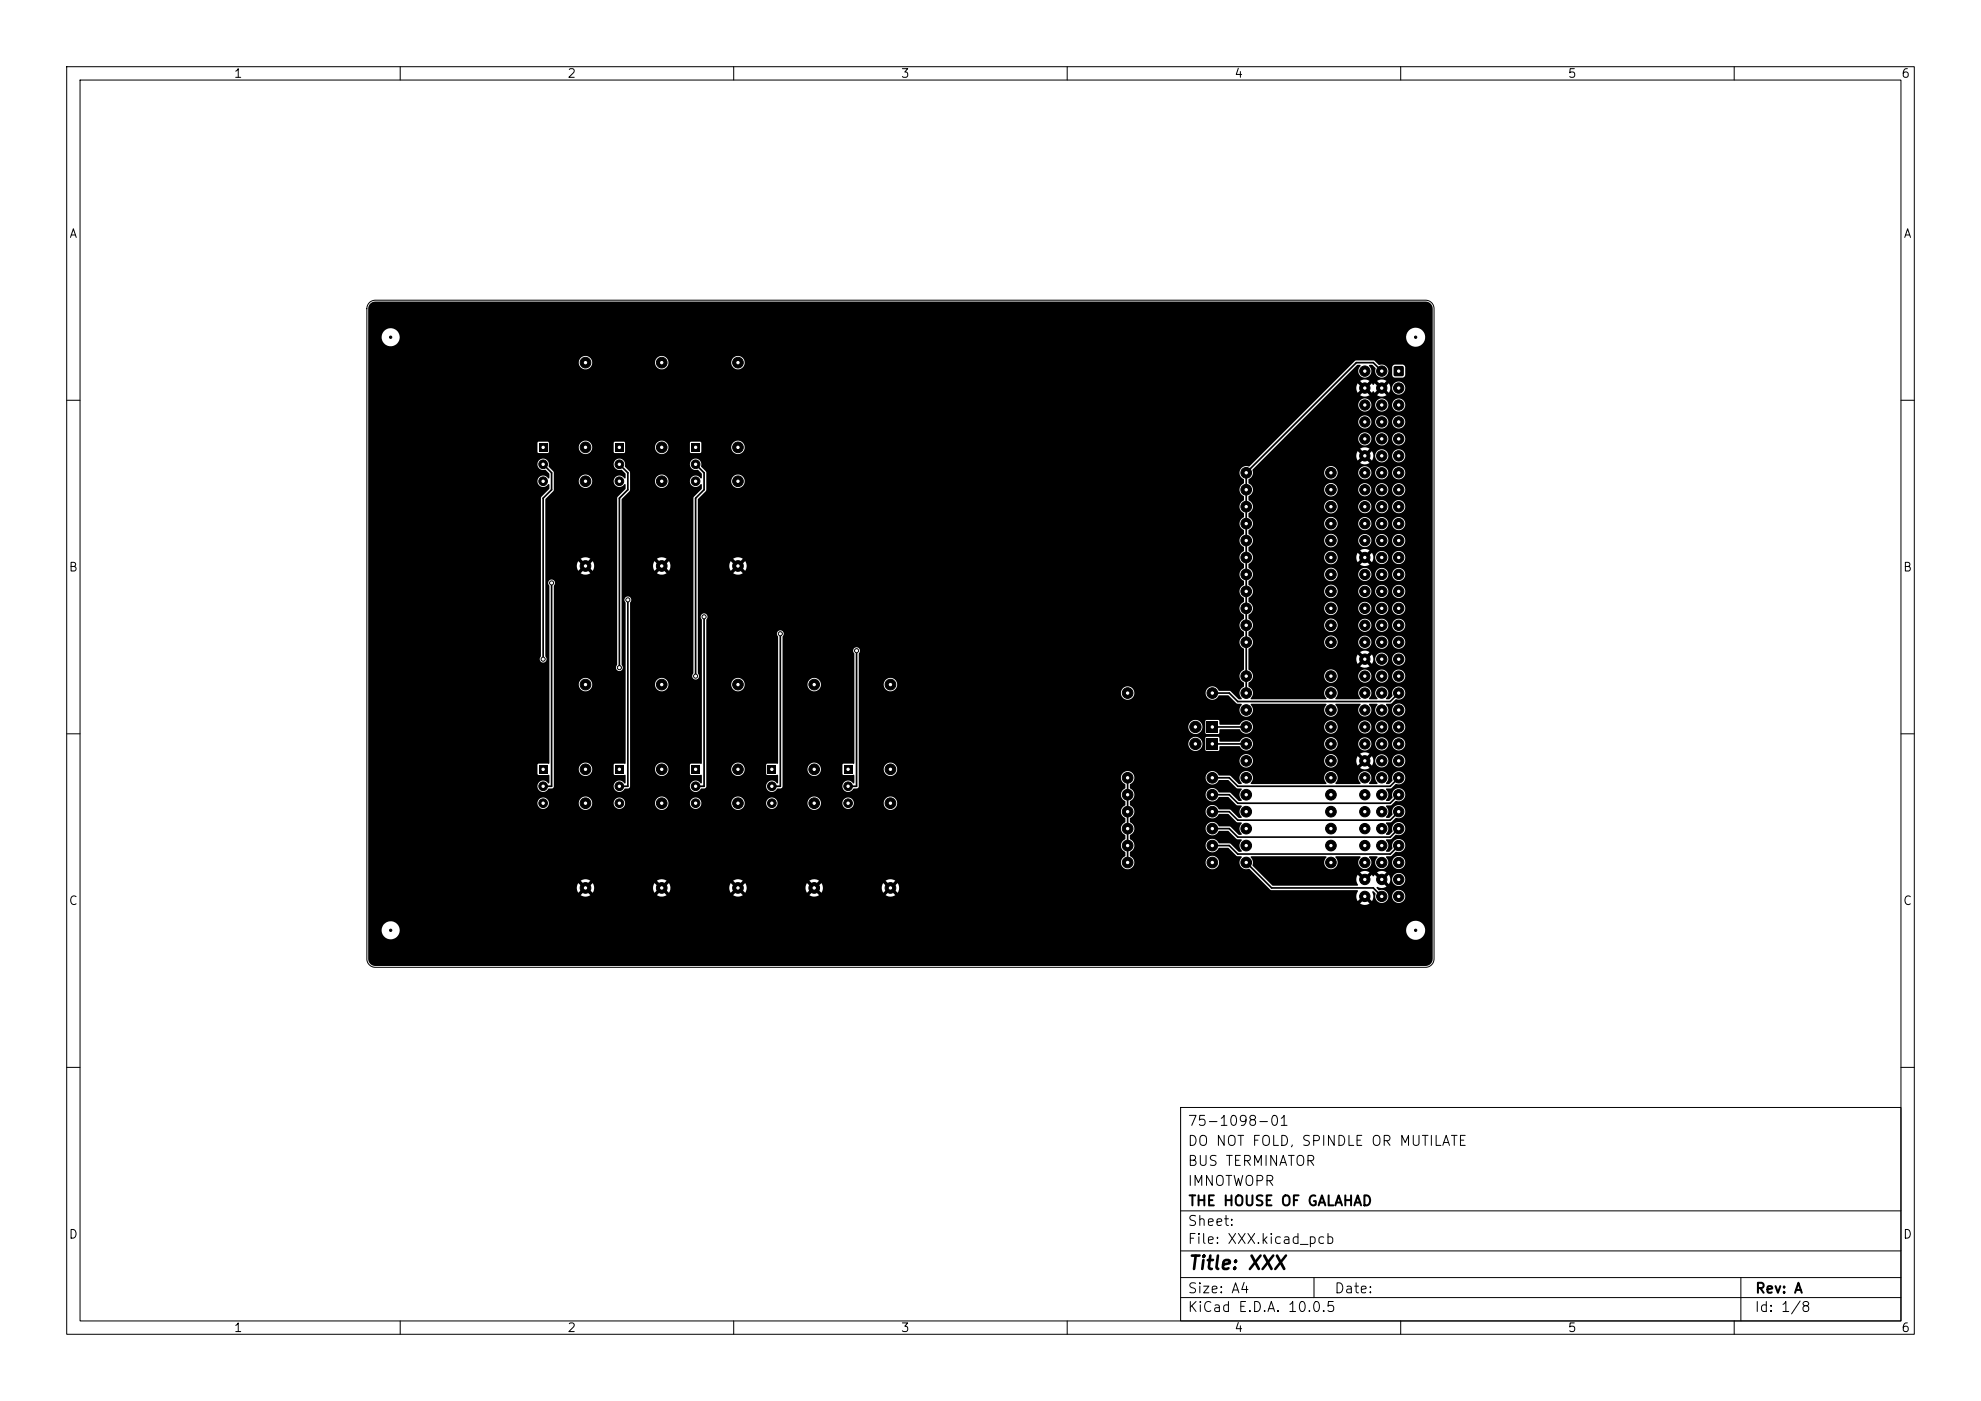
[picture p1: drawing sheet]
<svg xmlns="http://www.w3.org/2000/svg" width="297mm" height="210mm" viewBox="0 0 297 210" stroke-linecap="round" stroke-linejoin="round" font-family="sans-serif">
<defs><g id="words">
<text font-size="2" x="178" y="190.8">Title: XXX</text>
<g font-size="1.5">
<text x="178" y="172.1">DO NOT FOLD, SPINDLE OR MUTILATE</text>
<text x="178" y="169.1">75-1098-01</text>
<text x="178" y="178.1">IMNOTWOPR</text>
<text x="178" y="175.1">BUS TERMINATOR</text>
<text x="178" y="184.1">Sheet:</text>
<text x="178" y="181.1">THE HOUSE OF GALAHAD</text>
<text x="178" y="186.8">File: XXX.kicad_pcb</text>
<text x="178" y="197">KiCad E.D.A. 10.0.5</text>
<text x="178" y="194.2">Size: A4</text>
<text x="200" y="194.2">Date:</text>
<text x="263" y="197">Id: 1/8</text>
<text x="263" y="194.2">Rev: A</text>
</g>
<g font-size="1.3">
<text x="35" y="12">1</text>
<text x="85" y="12">2</text>
<text x="135" y="12">3</text>
<text x="185" y="12">4</text>
<text x="235" y="12">5</text>
<text x="285" y="12">6</text>
<text x="10.3" y="36">A</text>
<text x="285.3" y="36">A</text>
<text x="10.2" y="86">B</text>
<text x="285.2" y="86">B</text>
<text x="10.2" y="136">C</text>
<text x="285.2" y="136">C</text>
<text x="10.2" y="186">D</text>
<text x="285.2" y="186">D</text>
<text x="35" y="200">1</text>
<text x="85" y="200">2</text>
<text x="135" y="200">3</text>
<text x="185" y="200">4</text>
<text x="235" y="200">5</text>
<text x="285" y="200">6</text>
</g>
</g></defs>
<g fill="none" stroke="#000" stroke-width=".15">
<path d="M10 10h277v190h-277zM12 12h273v186h-273zM60 10v2M110 10v2M160 10v2M210 10v2M260 10v2M55.4 45.4l.3-.3 .6-.1h157.4a1.27 1.27 0 0 1 1.3 1.3v97.4a1.27 1.27 0 0 1-1.3 1.3h-157.4a1.27 1.27 0 0 1-1.3-1.3v-97.4l.1-.6zM10 60h2M285 60h2M10 110h2M285 110h2"/>
<path d="M10 160h2M177 166h108v32h-108zM285 160h2M60 198v2M110 198v2M160 198v2M177 194.5h108M177 191.5h108M177 187.5h108M177 181.5h108M197 191.5v3M210 198v2"/>
<path d="M260 198v2M261 191.5v6.5"/>
</g>
<g fill="#000" stroke="#000" stroke-width=".15">
<circle cx="58.6" cy="50.6" r=".17"/>
<circle cx="87.8" cy="54.4" r=".8"/>
<circle cx="99.2" cy="54.4" r=".8"/>
<circle cx="110.6" cy="54.4" r=".8"/>
<circle cx="204.6" cy="58.2" r=".77"/>
<circle cx="204.6" cy="55.6" r=".77"/>
<circle cx="207.2" cy="55.6" r=".77"/>
<circle cx="207.2" cy="58.2" r=".77"/>
<circle cx="209.7" cy="58.2" r=".77"/>
<circle cx="212.2" cy="50.6" r=".17"/>
<circle cx="81.4" cy="72.1" r=".65"/>
<circle cx="81.4" cy="69.6" r=".65"/>
<circle cx="87.8" cy="67.1" r=".8"/>
<circle cx="87.8" cy="72.1" r=".8"/>
<circle cx="92.9" cy="72.1" r=".65"/>
<circle cx="92.9" cy="69.6" r=".65"/>
<circle cx="99.2" cy="67.1" r=".8"/>
<circle cx="99.2" cy="72.1" r=".8"/>
<circle cx="104.3" cy="69.6" r=".65"/>
<circle cx="104.3" cy="72.1" r=".65"/>
<circle cx="110.6" cy="67.1" r=".8"/>
<circle cx="110.6" cy="72.1" r=".8"/>
<circle cx="186.8" cy="70.9" r=".8"/>
<circle cx="186.8" cy="75.9" r=".8"/>
<circle cx="186.8" cy="78.5" r=".8"/>
<circle cx="186.8" cy="73.4" r=".8"/>
<circle cx="199.5" cy="70.9" r=".8"/>
<circle cx="199.5" cy="73.4" r=".8"/>
<circle cx="199.5" cy="78.5" r=".8"/>
<circle cx="199.5" cy="75.9" r=".8"/>
<circle cx="204.6" cy="68.3" r=".77"/>
<circle cx="204.6" cy="60.7" r=".77"/>
<circle cx="204.6" cy="65.8" r=".77"/>
<circle cx="204.6" cy="63.2" r=".77"/>
<circle cx="204.6" cy="73.4" r=".77"/>
<circle cx="204.6" cy="75.9" r=".77"/>
<circle cx="204.6" cy="70.9" r=".77"/>
<circle cx="204.6" cy="78.5" r=".77"/>
<circle cx="207.2" cy="70.9" r=".77"/>
<circle cx="207.2" cy="73.4" r=".77"/>
<circle cx="207.2" cy="60.7" r=".77"/>
<circle cx="207.2" cy="63.2" r=".77"/>
<circle cx="207.2" cy="65.8" r=".77"/>
<circle cx="207.2" cy="68.3" r=".77"/>
<circle cx="207.2" cy="75.9" r=".77"/>
<circle cx="207.2" cy="78.5" r=".77"/>
<circle cx="209.7" cy="68.3" r=".77"/>
<circle cx="209.7" cy="63.2" r=".77"/>
<circle cx="209.7" cy="70.9" r=".77"/>
<circle cx="209.7" cy="60.7" r=".77"/>
<circle cx="209.7" cy="65.8" r=".77"/>
<circle cx="209.7" cy="73.4" r=".77"/>
<circle cx="209.7" cy="75.9" r=".77"/>
<circle cx="209.7" cy="78.5" r=".77"/>
<circle cx="81.4" cy="98.8" r=".3"/>
<circle cx="82.7" cy="87.4" r=".3"/>
<circle cx="87.8" cy="84.8" r=".8"/>
<circle cx="94.1" cy="89.9" r=".3"/>
<circle cx="99.2" cy="84.8" r=".8"/>
<circle cx="105.6" cy="92.5" r=".3"/>
<circle cx="110.6" cy="84.8" r=".8"/>
<circle cx="117" cy="95" r=".3"/>
<circle cx="128.4" cy="97.5" r=".3"/>
<circle cx="186.8" cy="81" r=".8"/>
<circle cx="186.8" cy="91.2" r=".8"/>
<circle cx="186.8" cy="93.7" r=".8"/>
<circle cx="186.8" cy="83.6" r=".8"/>
<circle cx="186.8" cy="96.3" r=".8"/>
<circle cx="186.8" cy="88.6" r=".8"/>
<circle cx="186.8" cy="86.1" r=".8"/>
<circle cx="199.5" cy="93.7" r=".8"/>
<circle cx="199.5" cy="81" r=".8"/>
<circle cx="199.5" cy="86.1" r=".8"/>
<circle cx="199.5" cy="96.3" r=".8"/>
<circle cx="199.5" cy="91.2" r=".8"/>
<circle cx="199.5" cy="88.6" r=".8"/>
<circle cx="199.5" cy="83.6" r=".8"/>
<circle cx="204.6" cy="83.6" r=".77"/>
<circle cx="204.6" cy="93.7" r=".77"/>
<circle cx="204.6" cy="81" r=".77"/>
<circle cx="204.6" cy="88.6" r=".77"/>
<circle cx="204.6" cy="98.8" r=".77"/>
<circle cx="204.6" cy="86.1" r=".77"/>
<circle cx="204.6" cy="96.3" r=".77"/>
<circle cx="204.6" cy="91.2" r=".77"/>
<circle cx="207.2" cy="81" r=".77"/>
<circle cx="207.2" cy="86.1" r=".77"/>
<circle cx="207.2" cy="88.6" r=".77"/>
<circle cx="207.2" cy="91.2" r=".77"/>
<circle cx="207.2" cy="93.7" r=".77"/>
<circle cx="207.2" cy="96.3" r=".77"/>
<circle cx="207.2" cy="98.8" r=".77"/>
<circle cx="207.2" cy="83.6" r=".77"/>
<circle cx="209.7" cy="81" r=".77"/>
<circle cx="209.7" cy="83.6" r=".77"/>
<circle cx="209.7" cy="93.7" r=".77"/>
<circle cx="209.7" cy="86.1" r=".77"/>
<circle cx="209.7" cy="96.3" r=".77"/>
<circle cx="209.7" cy="88.6" r=".77"/>
<circle cx="209.7" cy="98.8" r=".77"/>
<circle cx="209.7" cy="91.2" r=".77"/>
<circle cx="81.4" cy="117.9" r=".65"/>
<circle cx="87.8" cy="115.3" r=".8"/>
<circle cx="87.8" cy="102.6" r=".8"/>
<circle cx="92.9" cy="117.9" r=".65"/>
<circle cx="92.9" cy="100.1" r=".3"/>
<circle cx="99.2" cy="102.6" r=".8"/>
<circle cx="99.2" cy="115.3" r=".8"/>
<circle cx="104.3" cy="117.9" r=".65"/>
<circle cx="104.3" cy="101.4" r=".3"/>
<circle cx="110.6" cy="115.3" r=".8"/>
<circle cx="110.6" cy="102.6" r=".8"/>
<circle cx="115.7" cy="117.9" r=".65"/>
<circle cx="122.1" cy="102.6" r=".8"/>
<circle cx="122.1" cy="115.3" r=".8"/>
<circle cx="127.1" cy="117.9" r=".65"/>
<circle cx="133.5" cy="115.3" r=".8"/>
<circle cx="133.5" cy="102.6" r=".8"/>
<circle cx="169.1" cy="119.1" r=".8"/>
<circle cx="169.1" cy="103.9" r=".8"/>
<circle cx="169.1" cy="116.6" r=".8"/>
<circle cx="179.2" cy="111.5" r=".85"/>
<circle cx="179.2" cy="109" r=".85"/>
<circle cx="181.8" cy="119.1" r=".8"/>
<circle cx="181.8" cy="103.9" r=".8"/>
<circle cx="181.8" cy="116.6" r=".8"/>
<circle cx="186.8" cy="103.9" r=".8"/>
<circle cx="186.8" cy="114" r=".8"/>
<circle cx="186.8" cy="111.5" r=".8"/>
<circle cx="186.8" cy="116.6" r=".8"/>
<circle cx="186.8" cy="119.1" r=".8"/>
<circle cx="186.8" cy="106.4" r=".8"/>
<circle cx="186.8" cy="101.3" r=".8"/>
<circle cx="186.8" cy="109" r=".8"/>
<circle cx="199.5" cy="103.9" r=".8"/>
<circle cx="199.5" cy="106.4" r=".8"/>
<circle cx="199.5" cy="116.6" r=".8"/>
<circle cx="199.5" cy="119.1" r=".8"/>
<circle cx="199.5" cy="114" r=".8"/>
<circle cx="199.5" cy="109" r=".8"/>
<circle cx="199.5" cy="111.5" r=".8"/>
<circle cx="199.5" cy="101.3" r=".8"/>
<circle cx="204.6" cy="106.4" r=".77"/>
<circle cx="204.6" cy="111.5" r=".77"/>
<circle cx="204.6" cy="101.3" r=".77"/>
<circle cx="204.6" cy="116.6" r=".77"/>
<circle cx="204.6" cy="119.1" r=".77"/>
<circle cx="204.6" cy="103.9" r=".77"/>
<circle cx="204.6" cy="109" r=".77"/>
<circle cx="204.6" cy="114" r=".77"/>
<circle cx="207.2" cy="116.6" r=".77"/>
<circle cx="207.2" cy="111.5" r=".77"/>
<circle cx="207.2" cy="103.9" r=".77"/>
<circle cx="207.2" cy="106.4" r=".77"/>
<circle cx="207.2" cy="114" r=".77"/>
<circle cx="207.2" cy="119.1" r=".77"/>
<circle cx="207.2" cy="109" r=".77"/>
<circle cx="207.2" cy="101.3" r=".77"/>
<circle cx="209.7" cy="116.6" r=".77"/>
<circle cx="209.7" cy="101.3" r=".77"/>
<circle cx="209.7" cy="106.4" r=".77"/>
<circle cx="209.7" cy="111.5" r=".77"/>
<circle cx="209.7" cy="114" r=".77"/>
<circle cx="209.7" cy="119.1" r=".77"/>
<circle cx="209.7" cy="103.9" r=".77"/>
<circle cx="209.7" cy="109" r=".77"/>
<circle cx="58.6" cy="139.5" r=".17"/>
<circle cx="81.4" cy="120.4" r=".65"/>
<circle cx="87.8" cy="120.4" r=".8"/>
<circle cx="87.8" cy="133.1" r=".8"/>
<circle cx="92.9" cy="120.4" r=".65"/>
<circle cx="99.2" cy="120.4" r=".8"/>
<circle cx="99.2" cy="133.1" r=".8"/>
<circle cx="104.3" cy="120.4" r=".65"/>
<circle cx="110.6" cy="120.4" r=".8"/>
<circle cx="110.6" cy="133.1" r=".8"/>
<circle cx="115.7" cy="120.4" r=".65"/>
<circle cx="122.1" cy="120.4" r=".8"/>
<circle cx="122.1" cy="133.1" r=".8"/>
<circle cx="127.1" cy="120.4" r=".65"/>
<circle cx="133.5" cy="120.4" r=".8"/>
<circle cx="133.5" cy="133.1" r=".8"/>
<circle cx="169.1" cy="121.7" r=".8"/>
<circle cx="169.1" cy="124.2" r=".8"/>
<circle cx="169.1" cy="126.7" r=".8"/>
<circle cx="169.1" cy="129.3" r=".8"/>
<circle cx="181.8" cy="121.7" r=".8"/>
<circle cx="181.8" cy="124.2" r=".8"/>
<circle cx="181.8" cy="126.7" r=".8"/>
<circle cx="181.8" cy="129.3" r=".8"/>
<circle cx="186.8" cy="121.7" r=".8"/>
<circle cx="186.8" cy="124.2" r=".8"/>
<circle cx="186.8" cy="126.7" r=".8"/>
<circle cx="186.8" cy="129.3" r=".8"/>
<circle cx="199.5" cy="121.7" r=".8"/>
<circle cx="199.5" cy="124.2" r=".8"/>
<circle cx="199.5" cy="126.7" r=".8"/>
<circle cx="199.5" cy="129.3" r=".8"/>
<circle cx="204.6" cy="124.2" r=".77"/>
<circle cx="204.6" cy="121.7" r=".77"/>
<circle cx="204.6" cy="129.3" r=".77"/>
<circle cx="204.6" cy="134.4" r=".77"/>
<circle cx="204.6" cy="131.8" r=".77"/>
<circle cx="204.6" cy="126.7" r=".77"/>
<circle cx="207.2" cy="121.7" r=".77"/>
<circle cx="207.2" cy="124.2" r=".77"/>
<circle cx="207.2" cy="129.3" r=".77"/>
<circle cx="207.2" cy="134.4" r=".77"/>
<circle cx="207.2" cy="131.8" r=".77"/>
<circle cx="207.2" cy="126.7" r=".77"/>
<circle cx="209.7" cy="124.2" r=".77"/>
<circle cx="209.7" cy="121.7" r=".77"/>
<circle cx="209.7" cy="134.4" r=".77"/>
<circle cx="209.7" cy="129.3" r=".77"/>
<circle cx="209.7" cy="131.8" r=".77"/>
<circle cx="209.7" cy="126.7" r=".77"/>
<circle cx="212.2" cy="139.5" r=".17"/>
</g>
<path d="M209 54.9h1.4v1.4h-1.4zM55.5 45.6l.4-.3 .4-.1h157.4a1.07 1.07 0 0 1 1.1 1.1v97.4a1.07 1.07 0 0 1-1.1 1.1h-157.4a1.07 1.07 0 0 1-1.1-1.1v-4.4h2a1.35 1.35 0 0 0 1.4 1.5 1.35 1.35 0 0 0 1.3-1.5h150.9v.3a1.43 1.43 0 0 0 2.2 1.1 1.43 1.43 0 0 0 0-2.5 1.43 1.43 0 0 0-2.2 1.1h-150.9v-.2a1.35 1.35 0 0 0-1.4-1 1.35 1.35 0 0 0-1.3 1.2h-2v-6.3h31.3l.2 .8 .7-.7 .1 .2 .2 .2-.6 .7a1.29 1.29 0 0 0 1.4 0l-.7-.7 .3-.2 .1-.2 .7 .7 .2-.8h8.8l.2 .8 .7-.7 .1 .2 .3 .2-.7 .7a1.29 1.29 0 0 0 1.4 0l-.6-.7 .2-.2 .1-.2 .7 .7 .2-.8h8.8l.3 .8 .6-.7 .1 .2 .3 .2-.6 .7a1.29 1.29 0 0 0 1.4 0l-.7-.7 .3-.2v-.2l.7 .7 .2-.8h8.9l.2 .8 .7-.7v.2l.3 .2-.6 .7a1.29 1.29 0 0 0 1.4 0l-.7-.7 .3-.2 .1-.2 .6 .7 .3-.8h8.8l.2 .8 .7-.7 .1 .2 .3 .2-.7 .7a1.29 1.29 0 0 0 1.4 0l-.7-.7 .3-.2 .1-.2 .7 .7a1.29 1.29 0 0 0 0-1.4l-.7 .7-.1-.2-.3-.2 .7-.7a1.29 1.29 0 0 0-1.4 0l.7 .7-.3 .2-.1 .2-.7-.7-.2 .6h-8.8l-.3-.6-.6 .7-.1-.2-.3-.2 .7-.7a1.29 1.29 0 0 0-1.5 0l.7 .7-.3 .2v.2l-.7-.7-.2 .6h-8.9l-.2-.6-.7 .7v-.2l-.3-.2 .6-.7a1.29 1.29 0 0 0-1.4 0l.7 .7-.3 .2-.1 .2-.6-.7-.3 .6h-8.8l-.2-.6-.7 .7-.1-.2-.2-.2 .6-.7a1.29 1.29 0 0 0-1.4 0l.7 .7-.3 .2-.1 .2-.7-.7-.2 .6h-8.8l-.2-.6-.7 .7-.1-.2-.3-.2 .7-.7a1.29 1.29 0 0 0-1.4 0l.6 .7-.2 .2-.1 .2-.7-.7-.2 .6h-31.3v-12.7h25.4a.86 .86 0 0 0 .7 1 .86 .86 0 0 0 1-.8h4.5v.2a1.01 1.01 0 0 0 1.2 .7 1.01 1.01 0 0 0 .8-1.1h3.2v.2a.86 .86 0 0 0 .9 .8 .86 .86 0 0 0 .8-.8h4.5v.2a1.01 1.01 0 0 0 1.2 .7 1.01 1.01 0 0 0 .8-1.1h3.2v.2a.86 .86 0 0 0 .9 .8 .86 .86 0 0 0 .8-.8h4.5l.1 .2a1.01 1.01 0 0 0 1.1 .7 1.01 1.01 0 0 0 .8-1.1h3.3v.2a.86 .86 0 0 0 .8 .8 .86 .86 0 0 0 .9-.8h4.5v.2a1.01 1.01 0 0 0 1.2 .7 1.01 1.01 0 0 0 .8-1.1h3.2v.2a.86 .86 0 0 0 .8 .8 .86 .86 0 0 0 .9-.8h4.5v.2a1.01 1.01 0 0 0 1.7 .4 1.01 1.01 0 0 0-.3-1.6 1.01 1.01 0 0 0-1.4 1h-4.5a.86 .86 0 0 0-.8-1 .86 .86 0 0 0-.9 .8h-3.2a1.01 1.01 0 0 0-1.1-.9 1.01 1.01 0 0 0-.9 1.1h-4.5a.86 .86 0 0 0-.8-1 .86 .86 0 0 0-.9 .8h-3.3a1.01 1.01 0 0 0-1.1-.9 1.01 1.01 0 0 0-.9 1.1h-4.5a.86 .86 0 0 0-.7-1 .86 .86 0 0 0-1 .8h-3.2a1.01 1.01 0 0 0-1.1-.9 1.01 1.01 0 0 0-.9 1.1h-4.5a.86 .86 0 0 0-.8-1 .86 .86 0 0 0-.9 .8h-3.2a1.01 1.01 0 0 0-1.1-.9 1.01 1.01 0 0 0-.9 1.1h-4.5a.86 .86 0 0 0-.8-1 .86 .86 0 0 0-.9 .8h-25.4v-4.3h25.4l.2 .2 1.5-.1 .1 1.2-.2 .1a.89 .89 0 0 0-1.3-.2 .89 .89 0 0 0 .1 1.4 .89 .89 0 0 0 1.3-.4h.5l.2-.3v-2.5h3.8v.2a1.01 1.01 0 0 0 1.7 .4h3.5l.2 .2 1.5-.1 .1 1.2-.1 .1a.89 .89 0 0 0-1.4-.2 .89 .89 0 0 0 .1 1.4 .89 .89 0 0 0 1.3-.4h.6l.2-.3v-2.5h3.7v.2a1.01 1.01 0 0 0 1.8 .4h3.4l.2 .2 1.6-.1v1.2l-.1 .1a.89 .89 0 0 0-1.4-.2 .89 .89 0 0 0 .1 1.4 .89 .89 0 0 0 1.4-.4h.5l.2-.3v-2.5h3.7l.1 .2a1.01 1.01 0 0 0 1.7 .4h3.5l.1 .2 1.6-.1 .1 1.2-.2 .1a.89 .89 0 0 0-1.4-.2 .89 .89 0 0 0 .2 1.4 .89 .89 0 0 0 1.3-.4h.5l.2-.3v-2.5h3.8v.2a1.01 1.01 0 0 0 1.7 .4h3.5l.2 .2 1.5-.1 .1 1.2-.2 .1a.89 .89 0 0 0-1.3-.2 .89 .89 0 0 0 .1 1.4 .89 .89 0 0 0 1.3-.4h.5l.2-.2 .1-1.3h39.3l.2 .5 .4 .4v.6a1.08 1.08 0 0 0-.6 1 1.08 1.08 0 0 0 .6 1v.5a1.08 1.08 0 0 0-.6 1 1.08 1.08 0 0 0 .6 1v.5a1.08 1.08 0 0 0-.6 1.1 1.08 1.08 0 0 0 .6 .9v.6a1.08 1.08 0 0 0-.6 1 1.08 1.08 0 0 0 .6 1v.5a1.01 1.01 0 0 0-.3 1.8 1.01 1.01 0 0 0 1.7-.7h10.7v.2a1.01 1.01 0 0 0 1.6 .4 1.01 1.01 0 0 0-.3-1.7 1.01 1.01 0 0 0-1.3 1.1h-10.7v-.2a1.49 1.49 0 0 0-.7-.9v-.6a1.08 1.08 0 0 0 .7-1 1.08 1.08 0 0 0-.7-1v-.5a1.08 1.08 0 0 0 .7-1 1.08 1.08 0 0 0-.7-1v-.6a1.08 1.08 0 0 0 .7-1 1.08 1.08 0 0 0-.7-1v-.5a1.08 1.08 0 0 0 .7-1 1.08 1.08 0 0 0-.7-1v-.5a1.11 1.11 0 0 0 .7-.9h10.7v.2a1.07 1.07 0 0 0 1 .7 1.07 1.07 0 0 0 1-.7h1.4l1.2 1.2 .7 .1 .1 .2a1.13 1.13 0 0 0 0 1.6h-.5l-1.3-1.2h-1.7a1.02 1.02 0 0 0-1.5-.5 1.02 1.02 0 0 0 0 1.6 1.02 1.02 0 0 0 1.5-.4h1.5l1.2 1.2 .7 .1 .1 .1a1.13 1.13 0 0 0 0 1.6l-.5 .1-1.3-1.2-1.7-.1a1.02 1.02 0 0 0-1.5-.5 1.02 1.02 0 0 0 0 1.7 1.02 1.02 0 0 0 1.5-.5h1.5l1.2 1.2 .7 .1 .1 .2a1.13 1.13 0 0 0 0 1.6h-.5l-1.3-1.2h-1.7a1.02 1.02 0 0 0-1.5-.5 1.02 1.02 0 0 0 0 1.6 1.02 1.02 0 0 0 1.5-.4h1.5l1.2 1.1 .7 .1 .1 .2a1.13 1.13 0 0 0 0 1.6l-.5 .1-1.3-1.3h-1.7a1.02 1.02 0 0 0-1.5-.5 1.02 1.02 0 0 0 0 1.7 1.02 1.02 0 0 0 1.5-.5h1.5l1.2 1.2 .7 .1 .1 .2a1.05 1.05 0 0 0-.2 1.3 1.05 1.05 0 0 0 1.3 .4l3.3 3.1h12.9l.1 .2a1.3 1.3 0 0 0 0 1.5l.5-.6 .4 .4-.5 .6a1.27 1.27 0 0 0 1.3-.1l-.6-.5 .4-.4 .6 .5a1.62 1.62 0 0 0 .1-1.4h.1l.3 .3a1.01 1.01 0 0 0 .6 1.4 1.01 1.01 0 0 0 1.3-.8v-.2h.6a.98 .98 0 0 0 1.3 1 .98 .98 0 0 0 .4-1.6 .98 .98 0 0 0-1.6 .4l-.1 .2h-.6a1.09 1.09 0 0 0-1.4-.9l-.3-.3 .1-.1a1.26 1.26 0 0 0 1.4-.1l-.6-.6 .3-.3 .6 .5 .2-.8h.3v.2a.98 .98 0 0 0 1.5 .8 .98 .98 0 0 0 0-1.7 .98 .98 0 0 0-1.5 .7h-.3l-.2-.6-.6 .6-.3-.4 .5-.6a1.27 1.27 0 0 0-1.3 .1l.5 .5-.3 .4-.6-.6-.2 .3-.2-.3-.6 .6-.4-.4 .6-.5a1.26 1.26 0 0 0-1.4 0l.6 .5-.4 .4-.6-.5a1.57 1.57 0 0 0 .1 1.5l-12.8 .1-3-3.1a1.23 1.23 0 0 0-.3-1.3h.1h11.2l.1 .2a1.01 1.01 0 0 0 0 1.4 1.01 1.01 0 0 0 1.4 0 1.01 1.01 0 0 0-.1-1.5l.1-.1h3.6l.1 .1a.99 .99 0 0 0-.1 1.4 .99 .99 0 0 0 1.4 .1 .99 .99 0 0 0-.1-1.5l.2-.1h1l.1 .1a.99 .99 0 0 0 .3 1.7 .99 .99 0 0 0 1.3-1h.6v.2a.98 .98 0 0 0 1.5 .7 .98 .98 0 0 0 0-1.6 .98 .98 0 0 0-1.5 .7h-.6l-.3-.8 .8-.1 .7-.6a.99 .99 0 0 0 1.4-.8 .99 .99 0 0 0-1.1-1.1 .99 .99 0 0 0-.8 1.4l-.5 .5h-.5v-.2a1.1 1.1 0 0 0 0-1.6l.8-.1 .7-.7a.99 .99 0 0 0 1.4-.7 .99 .99 0 0 0-1.1-1.2 .99 .99 0 0 0-.8 1.4l-.5 .5h-.5v-.2a1.1 1.1 0 0 0 0-1.5l.8-.2 .7-.6a.99 .99 0 0 0 1.4-.8 .99 .99 0 0 0-1.1-1.1 .99 .99 0 0 0-.8 1.4l-.5 .5h-.5v-.2a1.1 1.1 0 0 0 0-1.6l.8-.1 .7-.7a.99 .99 0 0 0 1.4-.7 .99 .99 0 0 0-1.1-1.1 .99 .99 0 0 0-.8 1.3l-.5 .6-.5-.1v-.1a1.1 1.1 0 0 0 0-1.6l.8-.1 .7-.7a.99 .99 0 0 0 1.4-.8 .99 .99 0 0 0-1.1-1.1 .99 .99 0 0 0-.8 1.4l-.5 .5h-.5v-.2a.99 .99 0 0 0 0-1.4 .99 .99 0 0 0-1.4 0 .99 .99 0 0 0 .1 1.5l-.1 .1h-1l-.2-.1a1 1 0 0 0 .2-1.5 1 1 0 0 0-1.5 0 1 1 0 0 0 .1 1.5l-.1 .1h-3.6l-.1-.1a1.02 1.02 0 0 0 .1-1.5 1.02 1.02 0 0 0-1.5 0 1.02 1.02 0 0 0 .1 1.5l-.1 .1h-11.2l-.1-.1a1.02 1.02 0 0 0 .1-1.5 1.02 1.02 0 0 0-1.5 0 1.02 1.02 0 0 0 .1 1.5l-.1 .1h-.4l-1.3-1.2h-1.6a1.05 1.05 0 0 0-1.2-.7 1.05 1.05 0 0 0-.8 1.1h-10.7v-.2a1.01 1.01 0 0 0-1.1-.9 1.01 1.01 0 0 0-.9 1.1h-39.3v-1.3h3.7v.2a1.01 1.01 0 0 0 1.7 .5 1.01 1.01 0 0 0-.3-1.7 1.01 1.01 0 0 0-1.4 1h-3.7v-1.3h57l.1 .2a1.01 1.01 0 0 0 1 .8 1.01 1.01 0 0 0 .9-1h10.7l.1 .2a1.01 1.01 0 0 0 1.1 .7 1.01 1.01 0 0 0 .8-1.1h2.8l.3 .9 .5-.6 .4 .3-.5 .6a1.27 1.27 0 0 0 1.3 0l-.6-.6 .4-.3 .6 .6 .2-.8h.3v.1a.98 .98 0 0 0 1.1 .9 .98 .98 0 0 0 .8-1h.6v.1a.98 .98 0 0 0 1.5 .8 .98 .98 0 0 0 0-1.7 .98 .98 0 0 0-1.5 .8h-.6v-.2a.98 .98 0 0 0-1-.7 .98 .98 0 0 0-.9 .9h-.3l-.2-.7-.6 .6-.4-.3 .6-.6a1.27 1.27 0 0 0-1.4 0l.6 .6-.4 .3-.5-.6-.3 .6h-2.8a1.01 1.01 0 0 0-1.1-.9 1.01 1.01 0 0 0-.9 1.1h-10.7v-.1a1.01 1.01 0 0 0-1.1-1 1.01 1.01 0 0 0-.9 1.1h-57v-2.7h49.4v.2a1.05 1.05 0 0 0 1.6 .8h.9l.2 .2h1.7l.2-.2 .1-.5 2.9-.1a1.06 1.06 0 0 0 1.1 .7 1.06 1.06 0 0 0 .9-.9h10.7l.1 .2a1.01 1.01 0 0 0 1.1 .7 1.01 1.01 0 0 0 .8-1.1h3.1v.2a.98 .98 0 0 0 1.1 .9 .98 .98 0 0 0 .9-1.1h.6v.2a.98 .98 0 0 0 1.1 .9 .98 .98 0 0 0 .8-1.1h.6v.2a.98 .98 0 0 0 1.5 .7 .98 .98 0 0 0 0-1.6 .98 .98 0 0 0-1.5 .7h-.6v-.2a.98 .98 0 0 0-1-.7 .98 .98 0 0 0-.9 .9h-.6v-.2a.98 .98 0 0 0-1.1-.7 .98 .98 0 0 0-.9 .9h-3.1a1.01 1.01 0 0 0-1.1-.9 1.01 1.01 0 0 0-.9 1.1h-10.7v-.2a1.06 1.06 0 0 0-.9-.9 1.06 1.06 0 0 0-1.1 .7h-2.9l-.1-.1v-.5l-.1-.1h-1.8l-.2 .1v1.8h-.9l.1-.1a1.06 1.06 0 0 0-.2-1.7 1.06 1.06 0 0 0-1.5 .8h-49.4v-2.5h49.4v.2a1.05 1.05 0 0 0 1.6 .7h.9l.2 .2h1.7l.2-.1 .1-.6h2.9a1.06 1.06 0 0 0 1.1 .7 1.06 1.06 0 0 0 .9-.9h10.7l.1 .2a1.01 1.01 0 0 0 1.1 .7 1.01 1.01 0 0 0 .8-1.1h3.1v.2a.98 .98 0 0 0 1.1 .8 .98 .98 0 0 0 .9-1h.6v.2a.98 .98 0 0 0 1.1 .8 .98 .98 0 0 0 .8-1h.6v.2a.98 .98 0 0 0 1.5 .7 .98 .98 0 0 0 0-1.7 .98 .98 0 0 0-1.5 .8h-.6v-.2a.98 .98 0 0 0-1-.7 .98 .98 0 0 0-.9 .9h-.6v-.2a.98 .98 0 0 0-1.1-.7 .98 .98 0 0 0-.9 .9h-3.1a1.01 1.01 0 0 0-1.1-.9 1.01 1.01 0 0 0-.9 1.1h-10.7v-.2a1.06 1.06 0 0 0-.9-.9 1.06 1.06 0 0 0-1.1 .6h-2.9h-.1v-.6l-.1-.1h-1.8l-.2 .2v1.7h-.9h.1a1.06 1.06 0 0 0-.2-1.8 1.06 1.06 0 0 0-1.5 .9h-49.4v-4.9h39.3v.2a1.01 1.01 0 0 0 1.1 .7 1.01 1.01 0 0 0 .9-.9h10.7v.2a1.07 1.07 0 0 0 1 .7 1.07 1.07 0 0 0 1-.7h1.4l1.2 1.2 .7 .1 .1 .2a1.01 1.01 0 0 0 0 1.5 1.01 1.01 0 0 0 1.4-.1 1.01 1.01 0 0 0-.1-1.5l.1-.1h11.2l.1 .1a1.02 1.02 0 0 0-.1 1.5 1.02 1.02 0 0 0 1.5 0 1.02 1.02 0 0 0-.1-1.5l.1-.1h3.6l.1 .1a.99 .99 0 0 0-.1 1.5 .99 .99 0 0 0 1.4 0 .99 .99 0 0 0-.1-1.5l.2-.1h1l.1 .1a.99 .99 0 0 0 .3 1.7 .99 .99 0 0 0 1.3-1h.6v.2a.98 .98 0 0 0 1.5 .8 .98 .98 0 0 0 0-1.7 .98 .98 0 0 0-1.5 .7h-.6l-.3-.7 .8-.1 .7-.7a.99 .99 0 0 0 1.4-.8 .99 .99 0 0 0-1.1-1.1 .99 .99 0 0 0-.8 1.4l-.5 .5h-.5v-.2a.99 .99 0 0 0 0-1.4 .99 .99 0 0 0-1.4 0 .99 .99 0 0 0 .1 1.5l-.1 .1h-1l-.2-.1a1 1 0 0 0 .2-1.5 1 1 0 0 0-1.5 0 1 1 0 0 0 .1 1.5l-.1 .1h-3.6l-.1-.1a1.02 1.02 0 0 0 .1-1.5 1.02 1.02 0 0 0-1.5 0 1.02 1.02 0 0 0 .1 1.5l-.1 .1h-11.2l-.1-.1a1.12 1.12 0 0 0-.3-1.8v-.6a1.11 1.11 0 0 0 .6-.9h10.7l.1 .2a1.01 1.01 0 0 0 1.1 .7 1.01 1.01 0 0 0 .8-1h3.1v.1a.98 .98 0 0 0 1.1 .9 .98 .98 0 0 0 .9-1h.6v.1a.98 .98 0 0 0 1.1 .9 .98 .98 0 0 0 .8-1h.6v.1a.98 .98 0 0 0 1.5 .8 .98 .98 0 0 0 0-1.7 .98 .98 0 0 0-1.5 .8h-.6v-.2a.98 .98 0 0 0-1-.7 .98 .98 0 0 0-.9 .9h-.6v-.2a.98 .98 0 0 0-1.1-.7 .98 .98 0 0 0-.9 .9h-3.1a1.01 1.01 0 0 0-1.1-1 1.01 1.01 0 0 0-.9 1.1h-10.7v-.1a1.49 1.49 0 0 0-.6-1v-1.6h16.1l.3 .8 .5-.6 .4 .4-.6 .6a1.26 1.26 0 0 0 1.4 0l-.6-.6 .4-.4 .6 .6 .2-.8h.3v.2a.98 .98 0 0 0 1.1 .9 .98 .98 0 0 0 .8-1.1h.6v.2a.98 .98 0 0 0 1.5 .7 .98 .98 0 0 0 0-1.6 .98 .98 0 0 0-1.5 .7h-.6v-.2a.98 .98 0 0 0-1-.7 .98 .98 0 0 0-.9 .9h-.3l-.2-.6-.6 .6-.4-.4 .6-.6a1.27 1.27 0 0 0-1.4 0l.6 .6-.4 .4-.5-.6-.3 .6h-16.1v-1.5a1.11 1.11 0 0 0 .6-.8h10.7l.1 .2a1.01 1.01 0 0 0 1.1 .7 1.01 1.01 0 0 0 .8-1.1h3.1v.2a.98 .98 0 0 0 1.1 .8 .98 .98 0 0 0 .9-1h.6v.2a.98 .98 0 0 0 1.1 .8 .98 .98 0 0 0 .8-1h.6v.2a.98 .98 0 0 0 1.5 .7 .98 .98 0 0 0 0-1.7 .98 .98 0 0 0-1.5 .8h-.6v-.2a.98 .98 0 0 0-1-.7 .98 .98 0 0 0-.9 .9h-.6v-.2a.98 .98 0 0 0-1.1-.7 .98 .98 0 0 0-.9 .9h-3.1a1.01 1.01 0 0 0-1.1-.9 1.01 1.01 0 0 0-.9 1.1h-10.7v-.2a1.49 1.49 0 0 0-.6-1v-.5a1.11 1.11 0 0 0 .6-.9h10.7l.1 .2a1.01 1.01 0 0 0 1.1 .7 1.01 1.01 0 0 0 .8-1.1h3.1v.2a.98 .98 0 0 0 1.1 .9 .98 .98 0 0 0 .9-1.1h.6v.2a.98 .98 0 0 0 1.1 .9 .98 .98 0 0 0 .8-1.1h.6v.2a.98 .98 0 0 0 1.5 .8 .98 .98 0 0 0 0-1.7 .98 .98 0 0 0-1.5 .7h-.6v-.2a.98 .98 0 0 0-1-.6 .98 .98 0 0 0-.9 .8h-.6v-.2a.98 .98 0 0 0-1.1-.6 .98 .98 0 0 0-.9 .8h-3.1a1.01 1.01 0 0 0-1.1-.9 1.01 1.01 0 0 0-.9 1.1h-10.7v-.2a1.49 1.49 0 0 0-.6-.9v-.5a1.11 1.11 0 0 0 .6-.9h10.7l.1 .2a1.01 1.01 0 0 0 1.1 .7 1.01 1.01 0 0 0 .8-1.1h3.1v.2a.98 .98 0 0 0 1.1 .9 .98 .98 0 0 0 .9-1.1h.6v.2a.98 .98 0 0 0 1.1 .9 .98 .98 0 0 0 .8-1.1h.6v.2a.98 .98 0 0 0 1.5 .7 .98 .98 0 0 0 0-1.6 .98 .98 0 0 0-1.5 .7h-.6v-.2a.98 .98 0 0 0-1-.7 .98 .98 0 0 0-.9 .9h-.6v-.2a.98 .98 0 0 0-1.1-.7 .98 .98 0 0 0-.9 .9h-3.1a1.01 1.01 0 0 0-1.1-.9 1.01 1.01 0 0 0-.9 1.1h-10.7v-.2a1.49 1.49 0 0 0-.6-.9v-.6a1.11 1.11 0 0 0 .6-.9h10.7l.1 .2a1.01 1.01 0 0 0 1.1 .7 1.01 1.01 0 0 0 .8-1h3.1v.1a.98 .98 0 0 0 1.1 .9 .98 .98 0 0 0 .9-1h.6v.1a.98 .98 0 0 0 1.1 .9 .98 .98 0 0 0 .8-1h.6v.1a.98 .98 0 0 0 1.5 .8 .98 .98 0 0 0 0-1.7 .98 .98 0 0 0-1.5 .8h-.6v-.2a.98 .98 0 0 0-1-.7 .98 .98 0 0 0-.9 .9h-.6v-.2a.98 .98 0 0 0-1.1-.7 .98 .98 0 0 0-.9 .9h-3.1a1.01 1.01 0 0 0-1.1-1 1.01 1.01 0 0 0-.9 1.1h-10.7v-.1a1.49 1.49 0 0 0-.6-1v-.5a1.11 1.11 0 0 0 .6-.9h10.7l.1 .2a1.01 1.01 0 0 0 1.1 .7 1.01 1.01 0 0 0 .8-1.1h3.1v.2a.98 .98 0 0 0 1.1 .9 .98 .98 0 0 0 .9-1.1h.6v.2a.98 .98 0 0 0 1.1 .9 .98 .98 0 0 0 .8-1.1h.6v.2a.98 .98 0 0 0 1.5 .7 .98 .98 0 0 0 0-1.6 .98 .98 0 0 0-1.5 .7h-.6v-.2a.98 .98 0 0 0-1-.7 .98 .98 0 0 0-.9 .9h-.6v-.2a.98 .98 0 0 0-1.1-.7 .98 .98 0 0 0-.9 .9h-3.1a1.01 1.01 0 0 0-1.1-.9 1.01 1.01 0 0 0-.9 1.1h-10.7v-.2a1.49 1.49 0 0 0-.6-.9v-.6a1.11 1.11 0 0 0 .6-.8h10.7l.1 .2a1.01 1.01 0 0 0 1.1 .7 1.01 1.01 0 0 0 .8-1.1h2.8l.3 .8 .5-.6 .4 .4-.5 .6a1.27 1.27 0 0 0 1.3-.1l-.6-.5 .4-.4 .6 .6 .2-.8h.3v.2a.98 .98 0 0 0 1.1 .8 .98 .98 0 0 0 .8-1h.6v.2a.98 .98 0 0 0 1.5 .7 .98 .98 0 0 0 0-1.7 .98 .98 0 0 0-1.5 .8h-.6v-.2a.98 .98 0 0 0-1-.7 .98 .98 0 0 0-.9 .9h-.3l-.2-.6-.6 .5-.4-.3 .6-.6a1.27 1.27 0 0 0-1.4 0l.6 .6-.4 .3-.5-.5-.3 .6h-2.8a1.01 1.01 0 0 0-1.1-.9 1.01 1.01 0 0 0-.9 1.1h-10.7v-.2a1.49 1.49 0 0 0-.6-1v-.5a1.11 1.11 0 0 0 .6-.9h10.7l.1 .2a1.01 1.01 0 0 0 1.1 .7 1.01 1.01 0 0 0 .8-1.1h3.1v.2a.98 .98 0 0 0 1.1 .9 .98 .98 0 0 0 .9-1.1h.6v.2a.98 .98 0 0 0 1.1 .9 .98 .98 0 0 0 .8-1.1h.6v.2a.98 .98 0 0 0 1.5 .8 .98 .98 0 0 0 0-1.7 .98 .98 0 0 0-1.5 .7h-.6v-.2a.98 .98 0 0 0-1-.6 .98 .98 0 0 0-.9 .8h-.6v-.2a.98 .98 0 0 0-1.1-.6 .98 .98 0 0 0-.9 .8h-3.1a1.01 1.01 0 0 0-1.1-.9 1.01 1.01 0 0 0-.9 1.1h-10.7v-.2a1.49 1.49 0 0 0-.6-.9v-.5a1.11 1.11 0 0 0 .6-.9h10.7l.1 .2a1.01 1.01 0 0 0 1.1 .7 1.01 1.01 0 0 0 .8-1.1h3.1v.2a.98 .98 0 0 0 1.1 .9 .98 .98 0 0 0 .9-1.1h.6v.2a.98 .98 0 0 0 1.1 .9 .98 .98 0 0 0 .8-1.1h.6v.2a.98 .98 0 0 0 1.5 .7 .98 .98 0 0 0 0-1.6 .98 .98 0 0 0-1.5 .7h-.6v-.2a.98 .98 0 0 0-1-.7 .98 .98 0 0 0-.9 .9h-.6v-.2a.98 .98 0 0 0-1.1-.7 .98 .98 0 0 0-.9 .9h-3.1a1.01 1.01 0 0 0-1.1-.9 1.01 1.01 0 0 0-.9 1.1h-10.7v-.2a1.49 1.49 0 0 0-.6-.9v-.6a1.11 1.11 0 0 0 .6-.9h10.7l.1 .2a1.01 1.01 0 0 0 1.1 .7 1.01 1.01 0 0 0 .8-1h3.1v.1a.98 .98 0 0 0 1.1 .9 .98 .98 0 0 0 .9-1h.6v.1a.98 .98 0 0 0 1.1 .9 .98 .98 0 0 0 .8-1h.6v.1a.98 .98 0 0 0 1.5 .8 .98 .98 0 0 0 0-1.7 .98 .98 0 0 0-1.5 .8h-.6v-.2a.98 .98 0 0 0-1-.7 .98 .98 0 0 0-.9 .9h-.6v-.2a.98 .98 0 0 0-1.1-.7 .98 .98 0 0 0-.9 .9h-3.1a1.01 1.01 0 0 0-1.1-1 1.01 1.01 0 0 0-.9 1.1h-10.7v-.1a1.49 1.49 0 0 0-.6-1v-.5a1.11 1.11 0 0 0 .6-.9h10.7l.1 .2a1.01 1.01 0 0 0 1.1 .7 1.01 1.01 0 0 0 .8-1.1h3.1v.2a.98 .98 0 0 0 1.1 .9 .98 .98 0 0 0 .9-1.1h.6v.2a.98 .98 0 0 0 1.1 .9 .98 .98 0 0 0 .8-1.1h.6v.2a.98 .98 0 0 0 1.5 .7 .98 .98 0 0 0 0-1.6 .98 .98 0 0 0-1.5 .7h-.6v-.2a.98 .98 0 0 0-1-.7 .98 .98 0 0 0-.9 .9h-.6v-.2a.98 .98 0 0 0-1.1-.7 .98 .98 0 0 0-.9 .9h-3.1a1.01 1.01 0 0 0-1.1-.9 1.01 1.01 0 0 0-.9 1.1h-10.7v-.2a1.49 1.49 0 0 0-.6-.9v-.6a1.11 1.11 0 0 0 .6-.8h10.7l.1 .2a1.01 1.01 0 0 0 1.1 .7 1.01 1.01 0 0 0 .8-1.1h3.1v.2a.98 .98 0 0 0 1.1 .8 .98 .98 0 0 0 .9-1h.6v.2a.98 .98 0 0 0 1.1 .8 .98 .98 0 0 0 .8-1h.6v.2a.98 .98 0 0 0 1.5 .7 .98 .98 0 0 0 0-1.7 .98 .98 0 0 0-1.5 .8h-.6v-.2a.98 .98 0 0 0-1-.7 .98 .98 0 0 0-.9 .9h-.6v-.2a.98 .98 0 0 0-1.1-.7 .98 .98 0 0 0-.9 .9h-3.1a1.01 1.01 0 0 0-1.1-.9 1.01 1.01 0 0 0-.9 1.1h-10.7v-.6l2.1-2.2h13.4l.3 .8 .5-.5 .4 .3-.5 .6a1.27 1.27 0 0 0 1.3 0l-.6-.6 .4-.3 .6 .5 .2-.8h.3v.2a.98 .98 0 0 0 1.1 .9 .98 .98 0 0 0 .8-1.1h.6v.2a.98 .98 0 0 0 1.5 .8 .98 .98 0 0 0 0-1.7 .98 .98 0 0 0-1.5 .7h-.6v-.2a.98 .98 0 0 0-1-.6 .98 .98 0 0 0-.9 .8h-.3l-.2-.6-.6 .6-.4-.4 .6-.6a1.27 1.27 0 0 0-1.4 .1l.6 .5-.4 .4-.5-.6-.3 .6h-13.4l2.6-2.5h11.1a.98 .98 0 0 0 1 1.1 .98 .98 0 0 0 1-1.1h.6v.2a.98 .98 0 0 0 1.1 .9 .98 .98 0 0 0 .8-1.1h.6v.2a.98 .98 0 0 0 1.5 .7 .98 .98 0 0 0 0-1.6 .98 .98 0 0 0-1.5 .7h-.6v-.2a.98 .98 0 0 0-1-.7 .98 .98 0 0 0-.9 .9h-.6v-.2a.98 .98 0 0 0-1.1-.7 .98 .98 0 0 0-.9 .9h-11.1l2.5-2.5h8.6v.1a.98 .98 0 0 0 1.1 .9 .98 .98 0 0 0 .9-1h.6v.1a.98 .98 0 0 0 1.1 .9 .98 .98 0 0 0 .8-1h.6v.1a.98 .98 0 0 0 1.5 .8 .98 .98 0 0 0 0-1.7 .98 .98 0 0 0-1.5 .8h-.6v-.2a.98 .98 0 0 0-1-.7 .98 .98 0 0 0-.9 .9h-.6v-.2a.98 .98 0 0 0-1.1-.7 .98 .98 0 0 0-.9 .9h-8.6l2.6-2.6h6v.2a.98 .98 0 0 0 1.1 .9 .98 .98 0 0 0 .9-1.1h.6v.2a.98 .98 0 0 0 1.1 .9 .98 .98 0 0 0 .8-1.1h.6v.2a.98 .98 0 0 0 1.5 .7 .98 .98 0 0 0 0-1.6 .98 .98 0 0 0-1.5 .7h-.6v-.2a.98 .98 0 0 0-1-.7 .98 .98 0 0 0-.9 .9h-.6v-.2a.98 .98 0 0 0-1.1-.7 .98 .98 0 0 0-.9 .9h-6l2.5-2.5h3.2l.3 .8 .5-.6 .4 .4-.5 .6a1.27 1.27 0 0 0 1.3-.1l-.6-.5 .4-.4 .6 .6 .2-.3 .2 .3 .6-.6 .3 .4-.5 .5a1.26 1.26 0 0 0 1.4 0l-.6-.5 .3-.4 .6 .6 .2-.8h.3v.2a.98 .98 0 0 0 1.5 .7 .98 .98 0 0 0 0-1.7 .98 .98 0 0 0-1.5 .8h-.3l-.2-.6-.6 .5-.3-.3 .5-.6a1.27 1.27 0 0 0-1.3 0l.5 .6-.3 .3-.6-.5-.2 .2-.2-.2-.6 .5-.4-.3 .6-.6a1.26 1.26 0 0 0-1.4 0l.6 .6-.4 .3-.5-.5-.3 .6h-3.2l3.4-3.4h.4l.1 .2a.99 .99 0 0 0-.1 1.4 .99 .99 0 0 0 1.5 0 .99 .99 0 0 0-.2-1.5l.2-.1h.4l.4 .5a1.02 1.02 0 0 0 .6 1.3 1.02 1.02 0 0 0 1.3-.6v-.4l-.2-.4h.8v1.1l.2 .3 .2 .1h1.2l.2-.1 .2-.3v-1.2l-.2-.2-.2-.1h-1.2l-.2 .1-.2 .3h-.8a1.2 1.2 0 0 0-1.2-.4l-.8-.7-2.8 .1-15.8 15.8a1.05 1.05 0 0 0-1.4 .6 1.05 1.05 0 0 0 .6 1.4v.5a1.08 1.08 0 0 0-.7 1.1 1.08 1.08 0 0 0 .7 .9v.6a1.08 1.08 0 0 0-.7 1 1.08 1.08 0 0 0 .7 1v.5a1.08 1.08 0 0 0-.7 1 1.08 1.08 0 0 0 .7 1v.6a1.08 1.08 0 0 0-.7 1 1.08 1.08 0 0 0 .7 1v.5a1.08 1.08 0 0 0-.7 1 1.08 1.08 0 0 0 .7 1v.5a1.08 1.08 0 0 0-.7 1.1 1.08 1.08 0 0 0 .7 .9v.6a1.08 1.08 0 0 0-.7 1 1.08 1.08 0 0 0 .7 1v.5a1.08 1.08 0 0 0-.7 1 1.08 1.08 0 0 0 .7 1v.6a1.08 1.08 0 0 0-.7 1 1.08 1.08 0 0 0 .7 1v.5a1.08 1.08 0 0 0-.7 1 1.08 1.08 0 0 0 .7 1v3.1a1.08 1.08 0 0 0-.7 1 1.08 1.08 0 0 0 .7 1v.5a1.1 1.1 0 0 0-.3 1.8l-.5 .1-1.3-1.2-1.7-.1a1.02 1.02 0 0 0-1.2-.6 1.02 1.02 0 0 0-.7 1.1h-10.7v-.2a1.01 1.01 0 0 0-1.1-.9 1.01 1.01 0 0 0-.9 1.1h-39.3v-1.3h3.7v.2a1.01 1.01 0 0 0 1.7 .5 1.01 1.01 0 0 0-.3-1.7 1.01 1.01 0 0 0-1.4 1h-3.7v-4.7a.53 .53 0 0 0 0-.8 .53 .53 0 0 0-.8 0 .53 .53 0 0 0 .1 .8v16.4l-.2 .1h-1.5l-.1 1.5h-3.5a1.01 1.01 0 0 0-.4-1.6 1.01 1.01 0 0 0-1.3 1h-3.8v-12.7h3.8v.2a1.01 1.01 0 0 0 1.7 .5 1.01 1.01 0 0 0-.4-1.7 1.01 1.01 0 0 0-1.3 1h-3.8v-7.3a.53 .53 0 0 0 .1-.7 .53 .53 0 0 0-.8 0 .53 .53 0 0 0 .1 .7v19l-.2 .1h-1.6v1.5h-3.5a1.01 1.01 0 0 0-.5-1.6 1.01 1.01 0 0 0-1.3 1h-3.7v-12.7h3.7l.1 .2a1.01 1.01 0 0 0 1.6 .5 1.01 1.01 0 0 0-.3-1.7 1.01 1.01 0 0 0-1.4 1h-3.7v-9.8a.53 .53 0 0 0 .1-.8 .53 .53 0 0 0-.8 0 .53 .53 0 0 0 0 .8v21.5l-.1 .1h-1.6l-.1 1.5h-3.4a1.01 1.01 0 0 0-.5-1.6 1.01 1.01 0 0 0-1.3 1h-3.7v-12.7h3.7v.2a1.01 1.01 0 0 0 1.7 .5 1.01 1.01 0 0 0-.3-1.7 1.01 1.01 0 0 0-1.4 1h-3.7v-12.3a.53 .53 0 0 0 0-.8 .53 .53 0 0 0-.8 0 .53 .53 0 0 0 .1 .8v24l-.1 .1h-1.6l-.1 1.5h-3.4a1.01 1.01 0 0 0-.5-1.6 1.01 1.01 0 0 0-1.3 1h-3.8v-12.7h3.8v.2a1.01 1.01 0 0 0 1.7 .5 1.01 1.01 0 0 0-.4-1.7 1.01 1.01 0 0 0-1.3 1h-3.8v-14.9a.53 .53 0 0 0 .1-.8 .53 .53 0 0 0-.8 0 .53 .53 0 0 0 .1 .8l-.1 26.7h-1.7v1.5h-25.4v-46.5h25.4v.2a.98 .98 0 0 0 1.2 .7l.6 .6-.1 .7h-.1a.86 .86 0 0 0-1.3-.2 .86 .86 0 0 0 0 1.3 .86 .86 0 0 0 1.3-.2h.2l-.1 .7-1.2 1.3v23.8a.52 .52 0 0 0 0 .8 .52 .52 0 0 0 .8-.1 .52 .52 0 0 0-.1-.7v-13.7h4.7l.2 .9 .7-.7 .1 .2 .2 .1-.6 .7a1.29 1.29 0 0 0 1.4 0l-.7-.7 .3-.1 .1-.2 .7 .6a1.29 1.29 0 0 0 0-1.4l-.7 .7-.1-.2-.3-.2 .7-.7a1.29 1.29 0 0 0-1.4 .1l.6 .6-.2 .2-.1 .2-.7-.7-.2 .6h-4.7v-9.9l1.2-1.3v-1.3h3.8a1.01 1.01 0 0 0 1.5 .8 1.01 1.01 0 0 0 0-1.7 1.01 1.01 0 0 0-1.5 .7v.2h-3.8v-1.5l-.7-.7v-.5h9.7a.96 .96 0 0 0 1.2 .9l.6 .6v.7h-.2a.86 .86 0 0 0-1.3-.2 .86 .86 0 0 0 0 1.3 .86 .86 0 0 0 1.3-.2h.2v.7l-1.3 1.3v25.1a.53 .53 0 0 0 0 .8 .53 .53 0 0 0 .8-.1 .53 .53 0 0 0-.1-.8v-14.9h4.7l.2 .9 .7-.7 .1 .2 .3 .1-.7 .7a1.29 1.29 0 0 0 1.4 0l-.6-.7 .2-.1 .1-.2 .7 .6a1.29 1.29 0 0 0 0-1.4l-.7 .7-.1-.2-.2-.2 .6-.7a1.29 1.29 0 0 0-1.4 .1l.7 .6-.3 .2-.1 .2-.7-.7-.2 .6h-4.7v-9.9l1.2-1.3 .1-1.3h3.7a1.01 1.01 0 0 0 1.5 .8 1.01 1.01 0 0 0 0-1.7 1.01 1.01 0 0 0-1.5 .7v.2h-3.7l-.1-1.5-.7-.7v-.5h9.7a.96 .96 0 0 0 1.3 .9l.5 .6v.7h-.2a.86 .86 0 0 0-1.3-.2 .86 .86 0 0 0 .1 1.3 .86 .86 0 0 0 1.3-.2h.1v.7l-1.2 1.3-.1 26.4a.52 .52 0 0 0 .1 .7 .52 .52 0 0 0 .7 0 .52 .52 0 0 0-.1-.8v-16.2h4.7l.3 .9 .6-.7 .1 .2 .3 .1-.7 .7a1.29 1.29 0 0 0 1.5 0l-.7-.7 .3-.1v-.2l.8 .6a1.29 1.29 0 0 0-.1-1.4l-.7 .7v-.2l-.3-.2 .6-.7a1.29 1.29 0 0 0-1.4 .1l.7 .6-.3 .2-.1 .2-.6-.7-.3 .6h-4.7v-9.9l1.3-1.3v-1.3h3.7a1.01 1.01 0 0 0 1.6 .8 1.01 1.01 0 0 0 0-1.7 1.01 1.01 0 0 0-1.6 .7v.2h-3.7v-1.5l-.8-.7a.89 .89 0 0 0-.6-1.2 .89 .89 0 0 0-1.1 .7h-9.7v-.1a.86 .86 0 0 0-.9-.7 .86 .86 0 0 0-.8 .8h-9.7v-.1a.86 .86 0 0 0-1-.7 .86 .86 0 0 0-.7 .8h-25.4v-1.8h25.4l.2 .2h1.3l.2-.1v-.6h4.5v.2a1.01 1.01 0 0 0 1.7 .3h3.5l.2 .2h1.3l.2-.1v-.6h4.5v.2a1.01 1.01 0 0 0 1.8 .3h3.4l.2 .2h1.4l.1-.1v-.6h4.5l.1 .2a1.01 1.01 0 0 0 1.6 .4 1.01 1.01 0 0 0-.3-1.7 1.01 1.01 0 0 0-1.4 1.1h-4.5v-.8l-.1-.2h-1.4l-.2 .2v1.3h-3.4a1.01 1.01 0 0 0-.5-1.6 1.01 1.01 0 0 0-1.3 1.1h-4.5v-.8l-.1-.2h-1.4l-.2 .2v1.3h-3.5a1.01 1.01 0 0 0-.4-1.6 1.01 1.01 0 0 0-1.3 1.1h-4.5v-.8l-.1-.2h-1.4l-.2 .2v1.3h-25.4v-13.2h31.6a1.01 1.01 0 0 0 1 .9 1.01 1.01 0 0 0 1-.9h9.4v.2a1.01 1.01 0 0 0 1.1 .7 1.01 1.01 0 0 0 .9-.9h9.4l.1 .2a1.01 1.01 0 0 0 1.6 .4 1.01 1.01 0 0 0-.3-1.7 1.01 1.01 0 0 0-1.4 1.1h-9.4v-.2a1.01 1.01 0 0 0-1.1-.9 1.01 1.01 0 0 0-.9 1.1h-9.4v-.2a1.01 1.01 0 0 0-1.1-.9 1.01 1.01 0 0 0-.9 1.1h-31.6v-4.1h2v.3a1.35 1.35 0 0 0 1.5 1.2 1.35 1.35 0 0 0 1.2-1.5h150.9v.3a1.43 1.43 0 0 0 2.2 1.1 1.43 1.43 0 0 0 0-2.5 1.43 1.43 0 0 0-2.2 1.1h-150.9v-.2a1.35 1.35 0 0 0-1.4-1 1.35 1.35 0 0 0-1.3 1.2h-2v-4.1zM80.8 66.4h1.3v1.3h-1.3zM92.2 66.4h1.3v1.3h-1.3zM103.6 66.4h1.3v1.3h-1.3zM80.8 114.7h1.3v1.3h-1.3zM92.2 114.7h1.3v1.3h-1.3zM103.6 114.7h1.3v1.3h-1.3zM115.1 114.7h1.3v1.3h-1.3zM126.5 114.7h1.3v1.3h-1.3zM180.9 108.1h1.7v1.7h-1.7zM180.9 110.7h1.7v1.7h-1.7z" fill="#000"/>
<g fill="none" stroke="#000" stroke-width=".25">
<path d="M207.2 55.6l-1.3-1.2h-2.6l-16.5 16.5v33M81.4 69.6l1.3 1.3v2.5l-1.3 1.3v24.1M92.9 69.6l1.2 1.3v2.5l-1.2 1.3v25.4M104.3 69.6l1.3 1.3v2.5l-1.3 1.3v26.7M82.7 87.4v30.5h-1.3M94.1 89.9v28h-1.2M105.6 92.5v25.4h-1.3M117 95v22.9h-1.3M128.4 97.5v20.4h-1.3M169.1 116.6v12.7M181.8 119.1h2.5l1.3 1.3h22.8l1.3-1.3M181.8 103.9h2.5l1.3 1.3h22.8l1.3-1.3"/>
<path d="M181.8 116.6h2.5l1.3 1.3h22.8l1.3-1.3M181.8 109h5M181.8 111.5h5M181.8 126.8h2.5l1.3 1.2h22.8l1.3-1.2M181.8 121.7h2.5l1.3 1.2h22.8l1.3-1.2M181.8 124.2h2.5l1.3 1.3h22.8l1.3-1.3M186.8 129.3l3.8 3.8h15.3l1.3 1.3"/>
</g>
<g fill="#fff" stroke="#fff" stroke-width=".15">
<circle cx="82.7" cy="87.4" r=".15"/>
<circle cx="94.1" cy="89.9" r=".15"/>
<circle cx="105.6" cy="92.5" r=".15"/>
<circle cx="117" cy="95" r=".15"/>
<circle cx="128.4" cy="97.5" r=".15"/>
<circle cx="81.4" cy="98.8" r=".15"/>
<circle cx="92.9" cy="100.1" r=".15"/>
<circle cx="104.3" cy="101.4" r=".15"/>
<circle cx="199.5" cy="78.5" r=".17"/>
<circle cx="186.8" cy="78.5" r=".17"/>
<circle cx="87.8" cy="115.3" r=".17"/>
<circle cx="87.8" cy="102.6" r=".17"/>
<circle cx="209.7" cy="55.6" r=".17"/>
<circle cx="209.7" cy="58.2" r=".17"/>
<circle cx="209.7" cy="60.7" r=".17"/>
<circle cx="209.7" cy="63.3" r=".17"/>
<circle cx="209.7" cy="65.8" r=".17"/>
<circle cx="209.7" cy="68.3" r=".17"/>
<circle cx="209.7" cy="70.9" r=".17"/>
<circle cx="209.7" cy="73.4" r=".17"/>
<circle cx="209.7" cy="76" r=".17"/>
<circle cx="209.7" cy="78.5" r=".17"/>
<circle cx="209.7" cy="81" r=".17"/>
<circle cx="209.7" cy="83.6" r=".17"/>
<circle cx="209.7" cy="86.1" r=".17"/>
<circle cx="209.7" cy="88.7" r=".17"/>
<circle cx="209.7" cy="91.2" r=".17"/>
<circle cx="209.7" cy="93.7" r=".17"/>
<circle cx="209.7" cy="96.3" r=".17"/>
<circle cx="209.7" cy="98.8" r=".17"/>
<circle cx="209.7" cy="101.4" r=".17"/>
<circle cx="209.7" cy="103.9" r=".17"/>
<circle cx="209.7" cy="106.4" r=".17"/>
<circle cx="209.7" cy="109" r=".17"/>
<circle cx="209.7" cy="111.5" r=".17"/>
<circle cx="209.7" cy="114.1" r=".17"/>
<circle cx="209.7" cy="116.6" r=".17"/>
<circle cx="209.7" cy="119.1" r=".17"/>
<circle cx="209.7" cy="121.7" r=".17"/>
<circle cx="209.7" cy="124.2" r=".17"/>
<circle cx="209.7" cy="126.8" r=".17"/>
<circle cx="209.7" cy="129.3" r=".17"/>
<circle cx="209.7" cy="131.8" r=".17"/>
<circle cx="209.7" cy="134.4" r=".17"/>
<circle cx="207.2" cy="55.6" r=".17"/>
<circle cx="207.2" cy="58.2" r=".17"/>
<circle cx="207.2" cy="60.7" r=".17"/>
<circle cx="207.2" cy="63.3" r=".17"/>
<circle cx="207.2" cy="65.8" r=".17"/>
<circle cx="207.2" cy="68.3" r=".17"/>
<circle cx="207.2" cy="70.9" r=".17"/>
<circle cx="207.2" cy="73.4" r=".17"/>
<circle cx="207.2" cy="76" r=".17"/>
<circle cx="207.2" cy="78.5" r=".17"/>
<circle cx="207.2" cy="81" r=".17"/>
<circle cx="207.2" cy="83.6" r=".17"/>
<circle cx="207.2" cy="86.1" r=".17"/>
<circle cx="207.2" cy="88.7" r=".17"/>
<circle cx="207.2" cy="91.2" r=".17"/>
<circle cx="207.2" cy="93.7" r=".17"/>
<circle cx="207.2" cy="96.3" r=".17"/>
<circle cx="207.2" cy="98.8" r=".17"/>
<circle cx="207.2" cy="101.4" r=".17"/>
<circle cx="207.2" cy="103.9" r=".17"/>
<circle cx="207.2" cy="106.4" r=".17"/>
<circle cx="207.2" cy="109" r=".17"/>
<circle cx="207.2" cy="111.5" r=".17"/>
<circle cx="207.2" cy="114.1" r=".17"/>
<circle cx="207.2" cy="116.6" r=".17"/>
<circle cx="207.2" cy="119.1" r=".17"/>
<circle cx="207.2" cy="121.7" r=".17"/>
<circle cx="207.2" cy="124.2" r=".17"/>
<circle cx="207.2" cy="126.8" r=".17"/>
<circle cx="207.2" cy="129.3" r=".17"/>
<circle cx="207.2" cy="131.8" r=".17"/>
<circle cx="207.2" cy="134.4" r=".17"/>
<circle cx="204.6" cy="55.6" r=".17"/>
<circle cx="204.6" cy="58.2" r=".17"/>
<circle cx="204.6" cy="60.7" r=".17"/>
<circle cx="204.6" cy="63.3" r=".17"/>
<circle cx="204.6" cy="65.8" r=".17"/>
<circle cx="204.6" cy="68.3" r=".17"/>
<circle cx="204.6" cy="70.9" r=".17"/>
<circle cx="204.6" cy="73.4" r=".17"/>
<circle cx="204.6" cy="76" r=".17"/>
<circle cx="204.6" cy="78.5" r=".17"/>
<circle cx="204.6" cy="81" r=".17"/>
<circle cx="204.6" cy="83.6" r=".17"/>
<circle cx="204.6" cy="86.1" r=".17"/>
<circle cx="204.6" cy="88.7" r=".17"/>
<circle cx="204.6" cy="91.2" r=".17"/>
<circle cx="204.6" cy="93.7" r=".17"/>
<circle cx="204.6" cy="96.3" r=".17"/>
<circle cx="204.6" cy="98.8" r=".17"/>
<circle cx="204.6" cy="101.4" r=".17"/>
<circle cx="204.6" cy="103.9" r=".17"/>
<circle cx="204.6" cy="106.4" r=".17"/>
<circle cx="204.6" cy="109" r=".17"/>
<circle cx="204.6" cy="111.5" r=".17"/>
<circle cx="204.6" cy="114.1" r=".17"/>
<circle cx="204.6" cy="116.6" r=".17"/>
<circle cx="204.6" cy="119.1" r=".17"/>
<circle cx="204.6" cy="121.7" r=".17"/>
<circle cx="204.6" cy="124.2" r=".17"/>
<circle cx="204.6" cy="126.8" r=".17"/>
<circle cx="204.6" cy="129.3" r=".17"/>
<circle cx="204.6" cy="131.8" r=".17"/>
<circle cx="204.6" cy="134.4" r=".17"/>
<circle cx="199.5" cy="93.7" r=".17"/>
<circle cx="186.8" cy="93.7" r=".17"/>
<circle cx="92.9" cy="67.1" r=".17"/>
<circle cx="92.9" cy="69.6" r=".17"/>
<circle cx="92.9" cy="72.1" r=".17"/>
<circle cx="199.5" cy="114.1" r=".17"/>
<circle cx="186.8" cy="114.1" r=".17"/>
<circle cx="133.5" cy="115.3" r=".17"/>
<circle cx="133.5" cy="102.6" r=".17"/>
<circle cx="110.6" cy="67.1" r=".17"/>
<circle cx="110.6" cy="54.4" r=".17"/>
<circle cx="104.3" cy="67.1" r=".17"/>
<circle cx="104.3" cy="69.6" r=".17"/>
<circle cx="104.3" cy="72.1" r=".17"/>
<circle cx="110.6" cy="120.4" r=".17"/>
<circle cx="110.6" cy="133.1" r=".17"/>
<circle cx="199.5" cy="76" r=".17"/>
<circle cx="186.8" cy="76" r=".17"/>
<circle cx="199.5" cy="129.3" r=".17"/>
<circle cx="186.8" cy="129.3" r=".17"/>
<circle cx="199.5" cy="81" r=".17"/>
<circle cx="186.8" cy="81" r=".17"/>
<circle cx="104.3" cy="115.3" r=".17"/>
<circle cx="104.3" cy="117.9" r=".17"/>
<circle cx="104.3" cy="120.4" r=".17"/>
<circle cx="199.5" cy="103.9" r=".17"/>
<circle cx="186.8" cy="103.9" r=".17"/>
<circle cx="199.5" cy="83.6" r=".17"/>
<circle cx="186.8" cy="83.6" r=".17"/>
<circle cx="199.5" cy="106.4" r=".17"/>
<circle cx="186.8" cy="106.4" r=".17"/>
<circle cx="99.2" cy="72.1" r=".17"/>
<circle cx="99.2" cy="84.8" r=".17"/>
<circle cx="99.2" cy="67.1" r=".17"/>
<circle cx="99.2" cy="54.4" r=".17"/>
<circle cx="122.1" cy="115.3" r=".17"/>
<circle cx="122.1" cy="102.6" r=".17"/>
<circle cx="181.8" cy="121.7" r=".17"/>
<circle cx="169.1" cy="121.7" r=".17"/>
<circle cx="92.9" cy="115.3" r=".17"/>
<circle cx="92.9" cy="117.9" r=".17"/>
<circle cx="92.9" cy="120.4" r=".17"/>
<circle cx="181.8" cy="119.1" r=".17"/>
<circle cx="169.1" cy="119.1" r=".17"/>
<circle cx="199.5" cy="109" r=".17"/>
<circle cx="186.8" cy="109" r=".17"/>
<circle cx="199.5" cy="121.7" r=".17"/>
<circle cx="186.8" cy="121.7" r=".17"/>
<circle cx="199.5" cy="126.8" r=".17"/>
<circle cx="186.8" cy="126.8" r=".17"/>
<circle cx="122.1" cy="120.4" r=".17"/>
<circle cx="122.1" cy="133.1" r=".17"/>
<circle cx="99.2" cy="120.4" r=".17"/>
<circle cx="99.2" cy="133.1" r=".17"/>
<circle cx="199.5" cy="111.5" r=".17"/>
<circle cx="186.8" cy="111.5" r=".17"/>
<circle cx="181.8" cy="124.2" r=".17"/>
<circle cx="169.1" cy="124.2" r=".17"/>
<circle cx="99.2" cy="115.3" r=".17"/>
<circle cx="99.2" cy="102.6" r=".17"/>
<circle cx="181.8" cy="126.8" r=".17"/>
<circle cx="169.1" cy="126.8" r=".17"/>
<circle cx="181.8" cy="116.6" r=".17"/>
<circle cx="169.1" cy="116.6" r=".17"/>
<circle cx="199.5" cy="96.3" r=".17"/>
<circle cx="186.8" cy="96.3" r=".17"/>
<circle cx="199.5" cy="116.6" r=".17"/>
<circle cx="186.8" cy="116.6" r=".17"/>
<circle cx="133.5" cy="120.4" r=".17"/>
<circle cx="133.5" cy="133.1" r=".17"/>
<circle cx="199.5" cy="119.1" r=".17"/>
<circle cx="186.8" cy="119.1" r=".17"/>
<circle cx="81.4" cy="115.3" r=".17"/>
<circle cx="81.4" cy="117.9" r=".17"/>
<circle cx="81.4" cy="120.4" r=".17"/>
<circle cx="199.5" cy="73.4" r=".17"/>
<circle cx="186.8" cy="73.4" r=".17"/>
<circle cx="115.7" cy="115.3" r=".17"/>
<circle cx="115.7" cy="117.9" r=".17"/>
<circle cx="115.7" cy="120.4" r=".17"/>
<circle cx="110.6" cy="72.1" r=".17"/>
<circle cx="110.6" cy="84.8" r=".17"/>
<circle cx="81.4" cy="67.1" r=".17"/>
<circle cx="81.4" cy="69.6" r=".17"/>
<circle cx="81.4" cy="72.1" r=".17"/>
<circle cx="181.8" cy="129.3" r=".17"/>
<circle cx="169.1" cy="129.3" r=".17"/>
<circle cx="181.8" cy="109" r=".17"/>
<circle cx="179.2" cy="109" r=".17"/>
<circle cx="199.5" cy="91.2" r=".17"/>
<circle cx="186.8" cy="91.2" r=".17"/>
<circle cx="110.6" cy="115.3" r=".17"/>
<circle cx="110.6" cy="102.6" r=".17"/>
<circle cx="199.5" cy="124.2" r=".17"/>
<circle cx="186.8" cy="124.2" r=".17"/>
<circle cx="87.8" cy="120.4" r=".17"/>
<circle cx="87.8" cy="133.1" r=".17"/>
<circle cx="199.5" cy="88.7" r=".17"/>
<circle cx="186.8" cy="88.7" r=".17"/>
<circle cx="127.2" cy="115.3" r=".17"/>
<circle cx="127.2" cy="117.9" r=".17"/>
<circle cx="127.2" cy="120.4" r=".17"/>
<circle cx="181.8" cy="111.5" r=".17"/>
<circle cx="179.2" cy="111.5" r=".17"/>
<circle cx="199.5" cy="101.4" r=".17"/>
<circle cx="186.8" cy="101.4" r=".17"/>
<circle cx="199.5" cy="70.9" r=".17"/>
<circle cx="186.8" cy="70.9" r=".17"/>
<circle cx="181.8" cy="103.9" r=".17"/>
<circle cx="169.1" cy="103.9" r=".17"/>
<circle cx="199.5" cy="86.1" r=".17"/>
<circle cx="186.8" cy="86.1" r=".17"/>
<circle cx="87.8" cy="67.1" r=".17"/>
<circle cx="87.8" cy="54.4" r=".17"/>
<circle cx="87.8" cy="72.1" r=".17"/>
<circle cx="87.8" cy="84.8" r=".17"/>
</g>
<use href="#words"/>
</svg>
